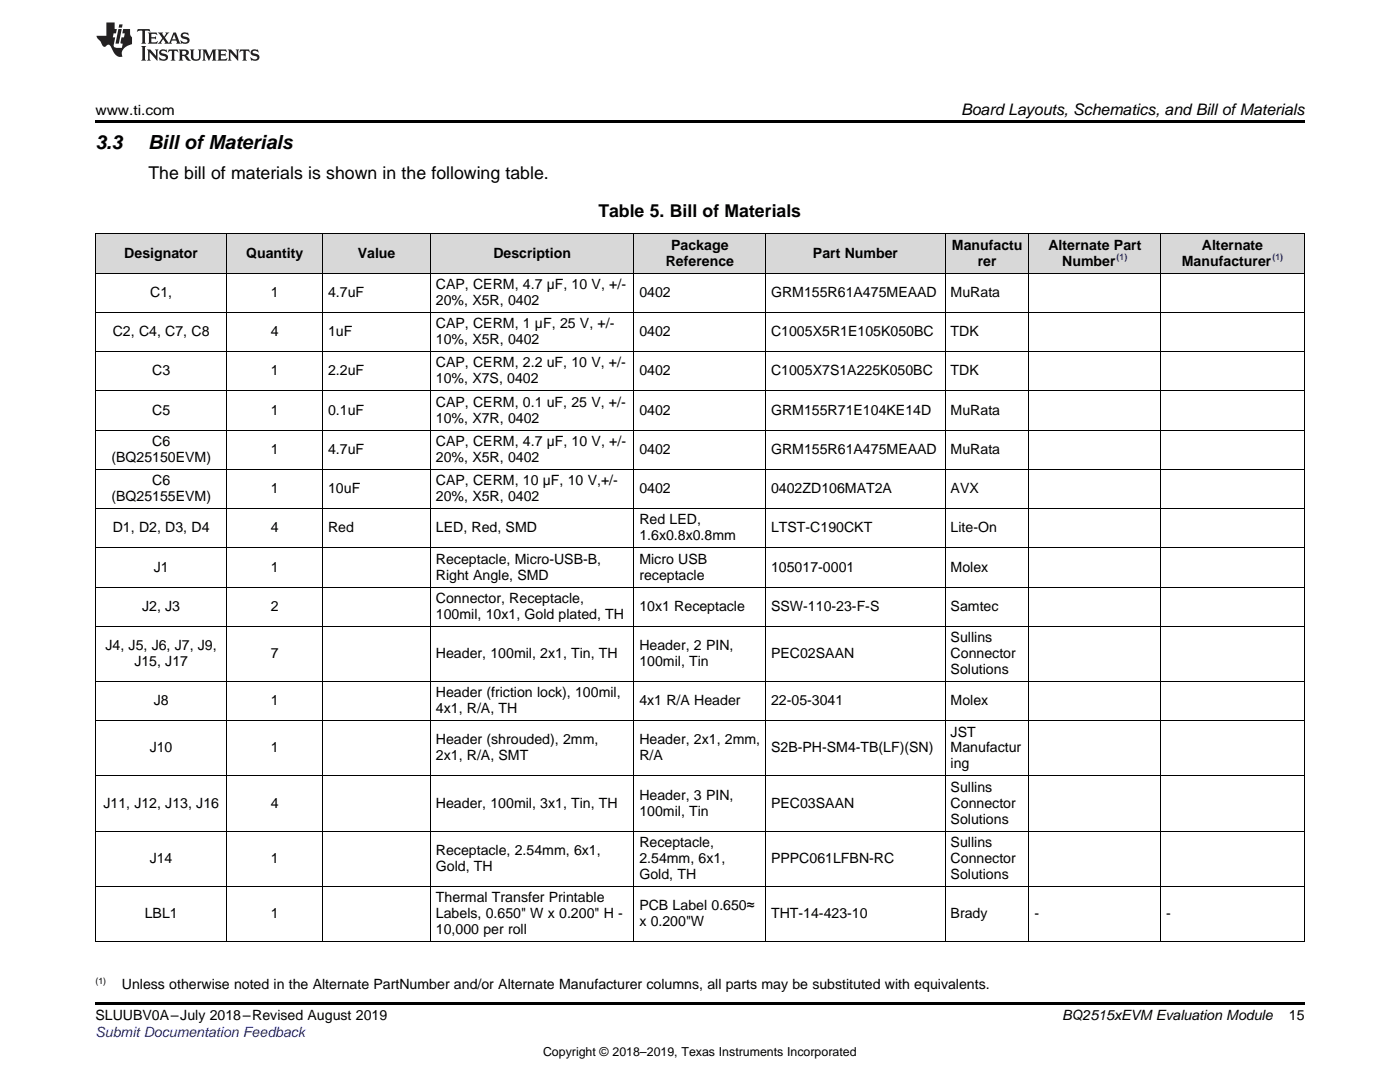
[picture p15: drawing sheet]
<svg xmlns="http://www.w3.org/2000/svg" width="279mm" height="216mm" viewBox="0 0 279 216" stroke-linecap="round" stroke-linejoin="round" font-family="sans-serif">
<defs><g id="words">
<g font-size="3.9">
<text x="19" y="29.6">3.3</text>
<text x="29.6" y="29.6">Bill ofMaterials</text>
</g>
<g font-size="3.5">
<text x="29.6" y="35.6">The bill of materials is shown in the following table.</text>
<text x="119.4" y="43.4">Table 5. Bill of Materials</text>
</g>
<text font-size="3.2" x="191.8" y="23">Board Layouts, Schematics, and Bill ofMaterials</text>
<g font-size="2.8">
<text x="19" y="23">www.ti.com</text>
<text x="24.8" y="51.4">Designator</text>
<text x="49.1" y="51.4">Quantity</text>
<text x="71.4" y="51.4">Value</text>
<text x="98.5" y="51.4">Description</text>
<text x="132.9" y="53">Reference</text>
<text x="133.9" y="49.8">Package</text>
<text x="162.2" y="51.4">Part Number</text>
<text x="190" y="49.8">Manufactu</text>
<text x="195.1" y="53">rer</text>
<text x="209.2" y="49.8">Alternate Part</text>
<text x="212" y="53">Number</text>
<text x="235.9" y="53">Manufacturer</text>
<text x="239.9" y="49.8">Alternate</text>
<text x="30" y="59.2">C1,</text>
<text x="54" y="59.2">1</text>
<text x="65.5" y="59.2">4.7uF</text>
<text x="87" y="57.6">CAP, CERM, 4.7 µF, 10 V, +/-</text>
<text x="127.6" y="59.2">0402</text>
<text x="153.9" y="59.2">GRM155R61A475MEAAD</text>
<text x="189.7" y="59.2">MuRata</text>
<text x="87" y="60.8">20%, X5R, 0402</text>
<text x="87" y="65.5">CAP, CERM, 1 µF, 25 V, +/-</text>
<text x="22.5" y="67.1">C2, C4, C7, C8</text>
<text x="54" y="67.1">4</text>
<text x="65.5" y="67.1">1uF</text>
<text x="87" y="68.7">10%, X5R, 0402</text>
<text x="127.6" y="67.1">0402</text>
<text x="153.9" y="67.1">C1005X5R1E105K050BC</text>
<text x="189.7" y="67.1">TDK</text>
<text x="30.4" y="74.9">C3</text>
<text x="54" y="74.9">1</text>
<text x="65.5" y="74.9">2.2uF</text>
<text x="87" y="73.3">CAP, CERM, 2.2 uF, 10 V, +/-</text>
<text x="87" y="76.5">10%, X7S, 0402</text>
<text x="127.6" y="74.9">0402</text>
<text x="153.9" y="74.9">C1005X7S1A225K050BC</text>
<text x="189.7" y="74.9">TDK</text>
<text x="30.4" y="82.7">C5</text>
<text x="54" y="82.7">1</text>
<text x="65.5" y="82.7">0.1uF</text>
<text x="87" y="81.1">CAP, CERM, 0.1 uF, 25 V, +/-</text>
<text x="127.6" y="82.7">0402</text>
<text x="153.9" y="82.7">GRM155R71E104KE14D</text>
<text x="189.7" y="82.7">MuRata</text>
<text x="30.4" y="89">C6</text>
<text x="87" y="84.3">10%, X7R, 0402</text>
<text x="87" y="89">CAP, CERM, 4.7 µF, 10 V, +/-</text>
<text x="22.2" y="92.1">(BQ25150EVM)</text>
<text x="54" y="90.6">1</text>
<text x="65.5" y="90.6">4.7uF</text>
<text x="87" y="92.1">20%, X5R, 0402</text>
<text x="127.6" y="90.6">0402</text>
<text x="153.9" y="90.6">GRM155R61A475MEAAD</text>
<text x="189.7" y="90.6">MuRata</text>
<text x="22.2" y="100">(BQ25155EVM)</text>
<text x="30.4" y="96.8">C6</text>
<text x="54" y="98.4">1</text>
<text x="65.5" y="98.4">10uF</text>
<text x="87" y="96.8">CAP, CERM, 10 µF, 10 V,+/-</text>
<text x="87" y="100">20%, X5R, 0402</text>
<text x="127.6" y="98.4">0402</text>
<text x="153.9" y="98.4">0402ZD106MAT2A</text>
<text x="189.7" y="98.4">AVX</text>
<text x="22.5" y="106.2">D1, D2, D3, D4</text>
<text x="54" y="106.2">4</text>
<text x="65.5" y="106.2">Red</text>
<text x="87" y="106.2">LED, Red, SMD</text>
<text x="127.6" y="104.6">Red LED,</text>
<text x="127.6" y="107.8">1.6x0.8x0.8mm</text>
<text x="153.9" y="106.2">LTST-C190CKT</text>
<text x="189.7" y="106.2">Lite-On</text>
<text x="87" y="112.5">Receptacle, Micro-USB-B,</text>
<text x="127.6" y="112.5">Micro USB</text>
<text x="30.7" y="114.1">J1</text>
<text x="54" y="114.1">1</text>
<text x="87" y="115.6">Right Angle, SMD</text>
<text x="127.6" y="115.6">receptacle</text>
<text x="153.9" y="114.1">105017-0001</text>
<text x="189.7" y="114.1">Molex</text>
<text x="28.4" y="121.9">J2, J3</text>
<text x="54" y="121.9">2</text>
<text x="87" y="120.3">Connector, Receptacle,</text>
<text x="87" y="123.5">100mil, 10x1, Gold plated, TH</text>
<text x="127.6" y="121.9">10x1 Receptacle</text>
<text x="153.9" y="121.9">SSW-110-23-F-S</text>
<text x="189.7" y="121.9">Samtec</text>
<text x="21.1" y="129.7">J4, J5, J6, J7, J9,</text>
<text x="54" y="131.3">7</text>
<text x="87" y="131.3">Header, 100mil, 2x1, Tin, TH</text>
<text x="127.6" y="129.7">Header, 2 PIN,</text>
<text x="153.9" y="131.3">PEC02SAAN</text>
<text x="189.7" y="128.1">Sullins</text>
<text x="189.7" y="131.3">Connector</text>
<text x="26.8" y="132.9">J15, J17</text>
<text x="127.6" y="132.9">100mil, Tin</text>
<text x="189.7" y="134.5">Solutions</text>
<text x="30.7" y="140.7">J8</text>
<text x="54" y="140.7">1</text>
<text x="87" y="139.1">Header (friction lock), 100mil,</text>
<text x="87" y="142.3">4x1, R/A, TH</text>
<text x="127.6" y="140.7">4x1 R/A Header</text>
<text x="153.9" y="140.7">22-05-3041</text>
<text x="189.7" y="140.7">Molex</text>
<text x="87" y="148.6">Header (shrouded), 2mm,</text>
<text x="127.6" y="148.6">Header, 2x1, 2mm,</text>
<text x="189.7" y="147">JST</text>
<text x="29.9" y="150.1">J10</text>
<text x="54" y="150.1">1</text>
<text x="87" y="151.7">2x1, R/A, SMT</text>
<text x="127.6" y="151.7">R/A</text>
<text x="153.9" y="150.1">S2B-PH-SM4-TB(LF)(SN)</text>
<text x="189.7" y="150.1">Manufactur</text>
<text x="189.7" y="153.3">ing</text>
<text x="20.6" y="161.1">J11, J12, J13, J16</text>
<text x="54" y="161.1">4</text>
<text x="87" y="161.1">Header, 100mil, 3x1, Tin, TH</text>
<text x="127.6" y="159.6">Header, 3 PIN,</text>
<text x="153.9" y="161.1">PEC03SAAN</text>
<text x="189.7" y="158">Sullins</text>
<text x="189.7" y="161.1">Connector</text>
<text x="127.6" y="162.7">100mil, Tin</text>
<text x="189.7" y="164.3">Solutions</text>
<text x="29.9" y="172.2">J14</text>
<text x="54" y="172.2">1</text>
<text x="87" y="170.6">Receptacle, 2.54mm, 6x1,</text>
<text x="87" y="173.7">Gold, TH</text>
<text x="127.6" y="169">Receptacle,</text>
<text x="127.6" y="172.2">2.54mm, 6x1,</text>
<text x="153.9" y="172.2">PPPC061LFBN-RC</text>
<text x="189.7" y="169">Sullins</text>
<text x="189.7" y="172.2">Connector</text>
<text x="87" y="180">Thermal Transfer Printable</text>
<text x="127.6" y="175.3">Gold, TH</text>
<text x="189.7" y="175.3">Solutions</text>
<text x="28.9" y="183.2">LBL1</text>
<text x="54" y="183.2">1</text>
<text x="87" y="183.2">Labels, 0.650&quot; W x 0.200&quot; H -</text>
<text x="127.6" y="181.6">PCB Label 0.650≈</text>
<text x="127.6" y="184.7">x 0.200&quot;W</text>
<text x="153.9" y="183.2">THT-14-423-10</text>
<text x="189.7" y="183.2">Brady</text>
<text x="206.4" y="183.2">-</text>
<text x="232.7" y="183.2">-</text>
<text x="87" y="186.3">10,000 per roll</text>
<text x="24.3" y="197.4">Unless otherwise noted in the Alternate PartNumber and/or Alternate Manufacturer columns, all parts may be substituted with equivalents.</text>
<text x="19" y="203.6">SLUUBV0A–July 2018–Revised August 2019</text>
<text x="212" y="203.6">BQ2515xEVM Evaluation Module</text>
<text x="257.2" y="203.5">15</text>
</g>
<text font-size="2.8" fill="#00f" x="19" y="206.9">Submit Documentation Feedback</text>
<text font-size="2.5" x="108.4" y="210.7">Copyright © 2018–2019, Texas Instruments Incorporated</text>
<g font-size="1.8" fill="#00f">
<text x="222.9" y="51.9">(1)</text>
<text x="253.9" y="51.9">(1)</text>
</g>
<text font-size="1.8" x="19" y="196.3">(1)</text>
</g></defs>
<g fill="#d8d8d8">
<path d="M19 46.7h26.3v7.8h-26.3z"/>
<path d="M45.3 46.7h19.1v7.8h-19.1z"/>
<path d="M64.4 46.7h21.5v7.8h-21.5z"/>
<path d="M85.9 46.7h40.6v7.8h-40.6z"/>
<path d="M126.5 46.7h26.3v7.8h-26.3z"/>
<path d="M152.8 46.7h35.9v7.8h-35.9z"/>
<path d="M188.7 46.7h16.7v7.8h-16.7z"/>
<path d="M205.4 46.7h26.3v7.8h-26.3z"/>
<path d="M231.7 46.7h28.6v7.8h-28.6z"/>
</g>
<path d="M19 24h241.3v.6h-241.3zM19 200h241.3v.6h-241.3z" fill="#000"/>
<g fill="none" stroke="#000" stroke-width=".2">
<path d="M19 54.5h241.3M19 46.7h241.3M19.1 46.7v141.2M45.2 46.7v141.2M64.4 46.7v141.2M85.9 46.7v141.2M126.5 46.7v141.2M152.8 46.7v141.2M188.6 46.7v141.2M205.3 46.7v141.2M231.6 46.7v141.2M260.3 46.7v141.2"/>
<path d="M19 78h241.3M19 70.1h241.3M19 62.3h241.3M19 93.6h241.3M19 85.8h241.3M19 117.1h241.3M19 109.3h241.3M19 101.5h241.3M19 136h241.3M19 125h241.3M19 154.8h241.3M19 143.8h241.3"/>
<path d="M19 176.8h241.3M19 165.8h241.3M19 187.8h241.3"/>
</g>
<g fill="#231f20">
<path d="M27.5 5.8l-.1 .6 .4-.3h.6v.2v2.1l-.2 .3h1l-.3-.3v-2.1l.1-.2h.5l.5 .3-.2-.6zM29.5 6.5l.2 .4v1.5l-.2 .3h1.8l.2-.5a1.04 1.04 0 0 1-1.3 .1v-.6h.6l.3 .2v-.7l-.3 .2h-.6v-.6h.8l.4 .2-.2-.5zM31.5 6.5l.9 1.1-.9 1.1h.8l-.2-.2 .5-.7 .4 .7-.2 .2h1.5l-.1-.2 .1-.4h.9l.1 .4-.2 .2h1l-.3-.3-.7-1.9h-.5l-.9 2.1-.8-1.1 .9-1h-.8l.1 .3-.3 .5-.4-.6 .2-.2zM34.7 6.9l.4 .9h-.7zM36.3 6.6a.63 .63 0 0 0-.2 .7 .63 .63 0 0 0 .6 .4l.6 .2 .1 .2a.75 .75 0 0 1-.7 .4 .75 .75 0 0 1-.6-.5l.1 .7 .1-.1a1.11 1.11 0 0 0 1.5-.5 1.13 1.13 0 0 0-1.2-.9l-.1-.3a1.04 1.04 0 0 1 1.2 .2l-.2-.6-.1 .1-.5-.1zM28.2 9.2l.2 .3v2.2l-.2 .4h1l-.3-.4v-2.2l.3-.3zM29.3 9.9l.3 .3v1.5l-.3 .4h.8l-.2-.4v-1.3l1.5 1.7v-1.9l.2-.3h-.7l.2 .3v.9l-1.1-1.2zM32 10a.62 .62 0 0 0-.2 .7 .62 .62 0 0 0 .6 .4l.6 .2 .1 .2a.76 .76 0 0 1-.7 .4 .76 .76 0 0 1-.6-.5l.1 .7 .1-.1a1.11 1.11 0 0 0 1.5-.6 1.13 1.13 0 0 0-1.2-.8l-.1-.3a1.04 1.04 0 0 1 1.2 .1l-.2-.5-.1 .1-.5-.2zM33.7 9.9l-.2 .6a.61 .61 0 0 1 .8-.3v1.5l-.2 .4h.9l-.2-.4v-1.5a.63 .63 0 0 1 .8 .3l-.2-.6zM35.6 9.9l.3 .3v1.5l-.3 .4h1l-.2-.2v-.7l.5 .2a.76 .76 0 0 0 1.2 .6l-1-.9a.58 .58 0 0 0 .6-.6 .58 .58 0 0 0-.5-.6zM36.4 10.2l.1-.1a.45 .45 0 0 1 .5 .1 .45 .45 0 0 1 .1 .5l-.7 .2zM37.9 9.9l.2 .2a2.17 2.17 0 0 0 .3 1.9 .99 .99 0 0 0 1.6-.7v-1.1l.2-.3h-.7l.2 .2a1.92 1.92 0 0 1-.2 1.7 .6 .6 0 0 1-.9-.5v-1.1l.2-.3zM40.4 9.9l.2 .3v1.5l-.2 .4h.7l-.2-.4v-1.4l.8 1.8 .8-1.8v1.4l-.2 .4h.9l-.2-.4v-1.5l.2-.3h-.8l-.6 1.4-.6-1.4zM43.4 9.9l.2 .3v1.5l-.2 .4h1.8l.2-.6a1.04 1.04 0 0 1-1.3 .2v-.6h.5l.4 .1v-.6l-.4 .2h-.5v-.6h.8l.3 .2-.1-.5zM45.5 9.9l.2 .3v1.5l-.2 .4h.7l-.2-.4v-1.3l1.5 1.7v-1.9l.2-.3h-.7l.2 .3v.9l-1.1-1.2zM47.9 9.9l-.1 .6a.61 .61 0 0 1 .8-.3v1.5l-.3 .4h1l-.3-.4 .1-1.5a.63 .63 0 0 1 .7 .3l-.1-.6zM50.2 10a.62 .62 0 0 0-.2 .7 .62 .62 0 0 0 .6 .4l.6 .2 .2 .2a.76 .76 0 0 1-.8 .4 .76 .76 0 0 1-.6-.5l.1 .7 .2-.1a1.11 1.11 0 0 0 1.5-.6 1.13 1.13 0 0 0-1.3-.8l-.1-.3a1.04 1.04 0 0 1 1.2 .1l-.1-.5-.2 .1-.5-.2z"/>
<path d="M21.2 4.5v2.6h-1.9l.1 .4 .7 .9a.91 .91 0 0 0 1 .9 .56 .56 0 0 1 .5-.4 .56 .56 0 0 1 .5 .3l.4 .8a1.53 1.53 0 0 0 1.9 1.3 1.54 1.54 0 0 1 1-2.1l.9-.4v-1.4a1.52 1.52 0 0 1-.3-1.6h-1.4l-.2 .9h.5l-.2 .8h-.4l-.2 .9v.2l.4 .1-.2 .9a1.93 1.93 0 0 1-1.6-.3l.3-1.8h-.5l.2-.8h.4l.2-.9h-.4v-1.3zM23.6 5.8l-.6 2.9h.7l.6-2.9zM23.8 4.9l-.1 .6h.6l.2-.6z"/>
</g>
<use href="#words"/>
</svg>
